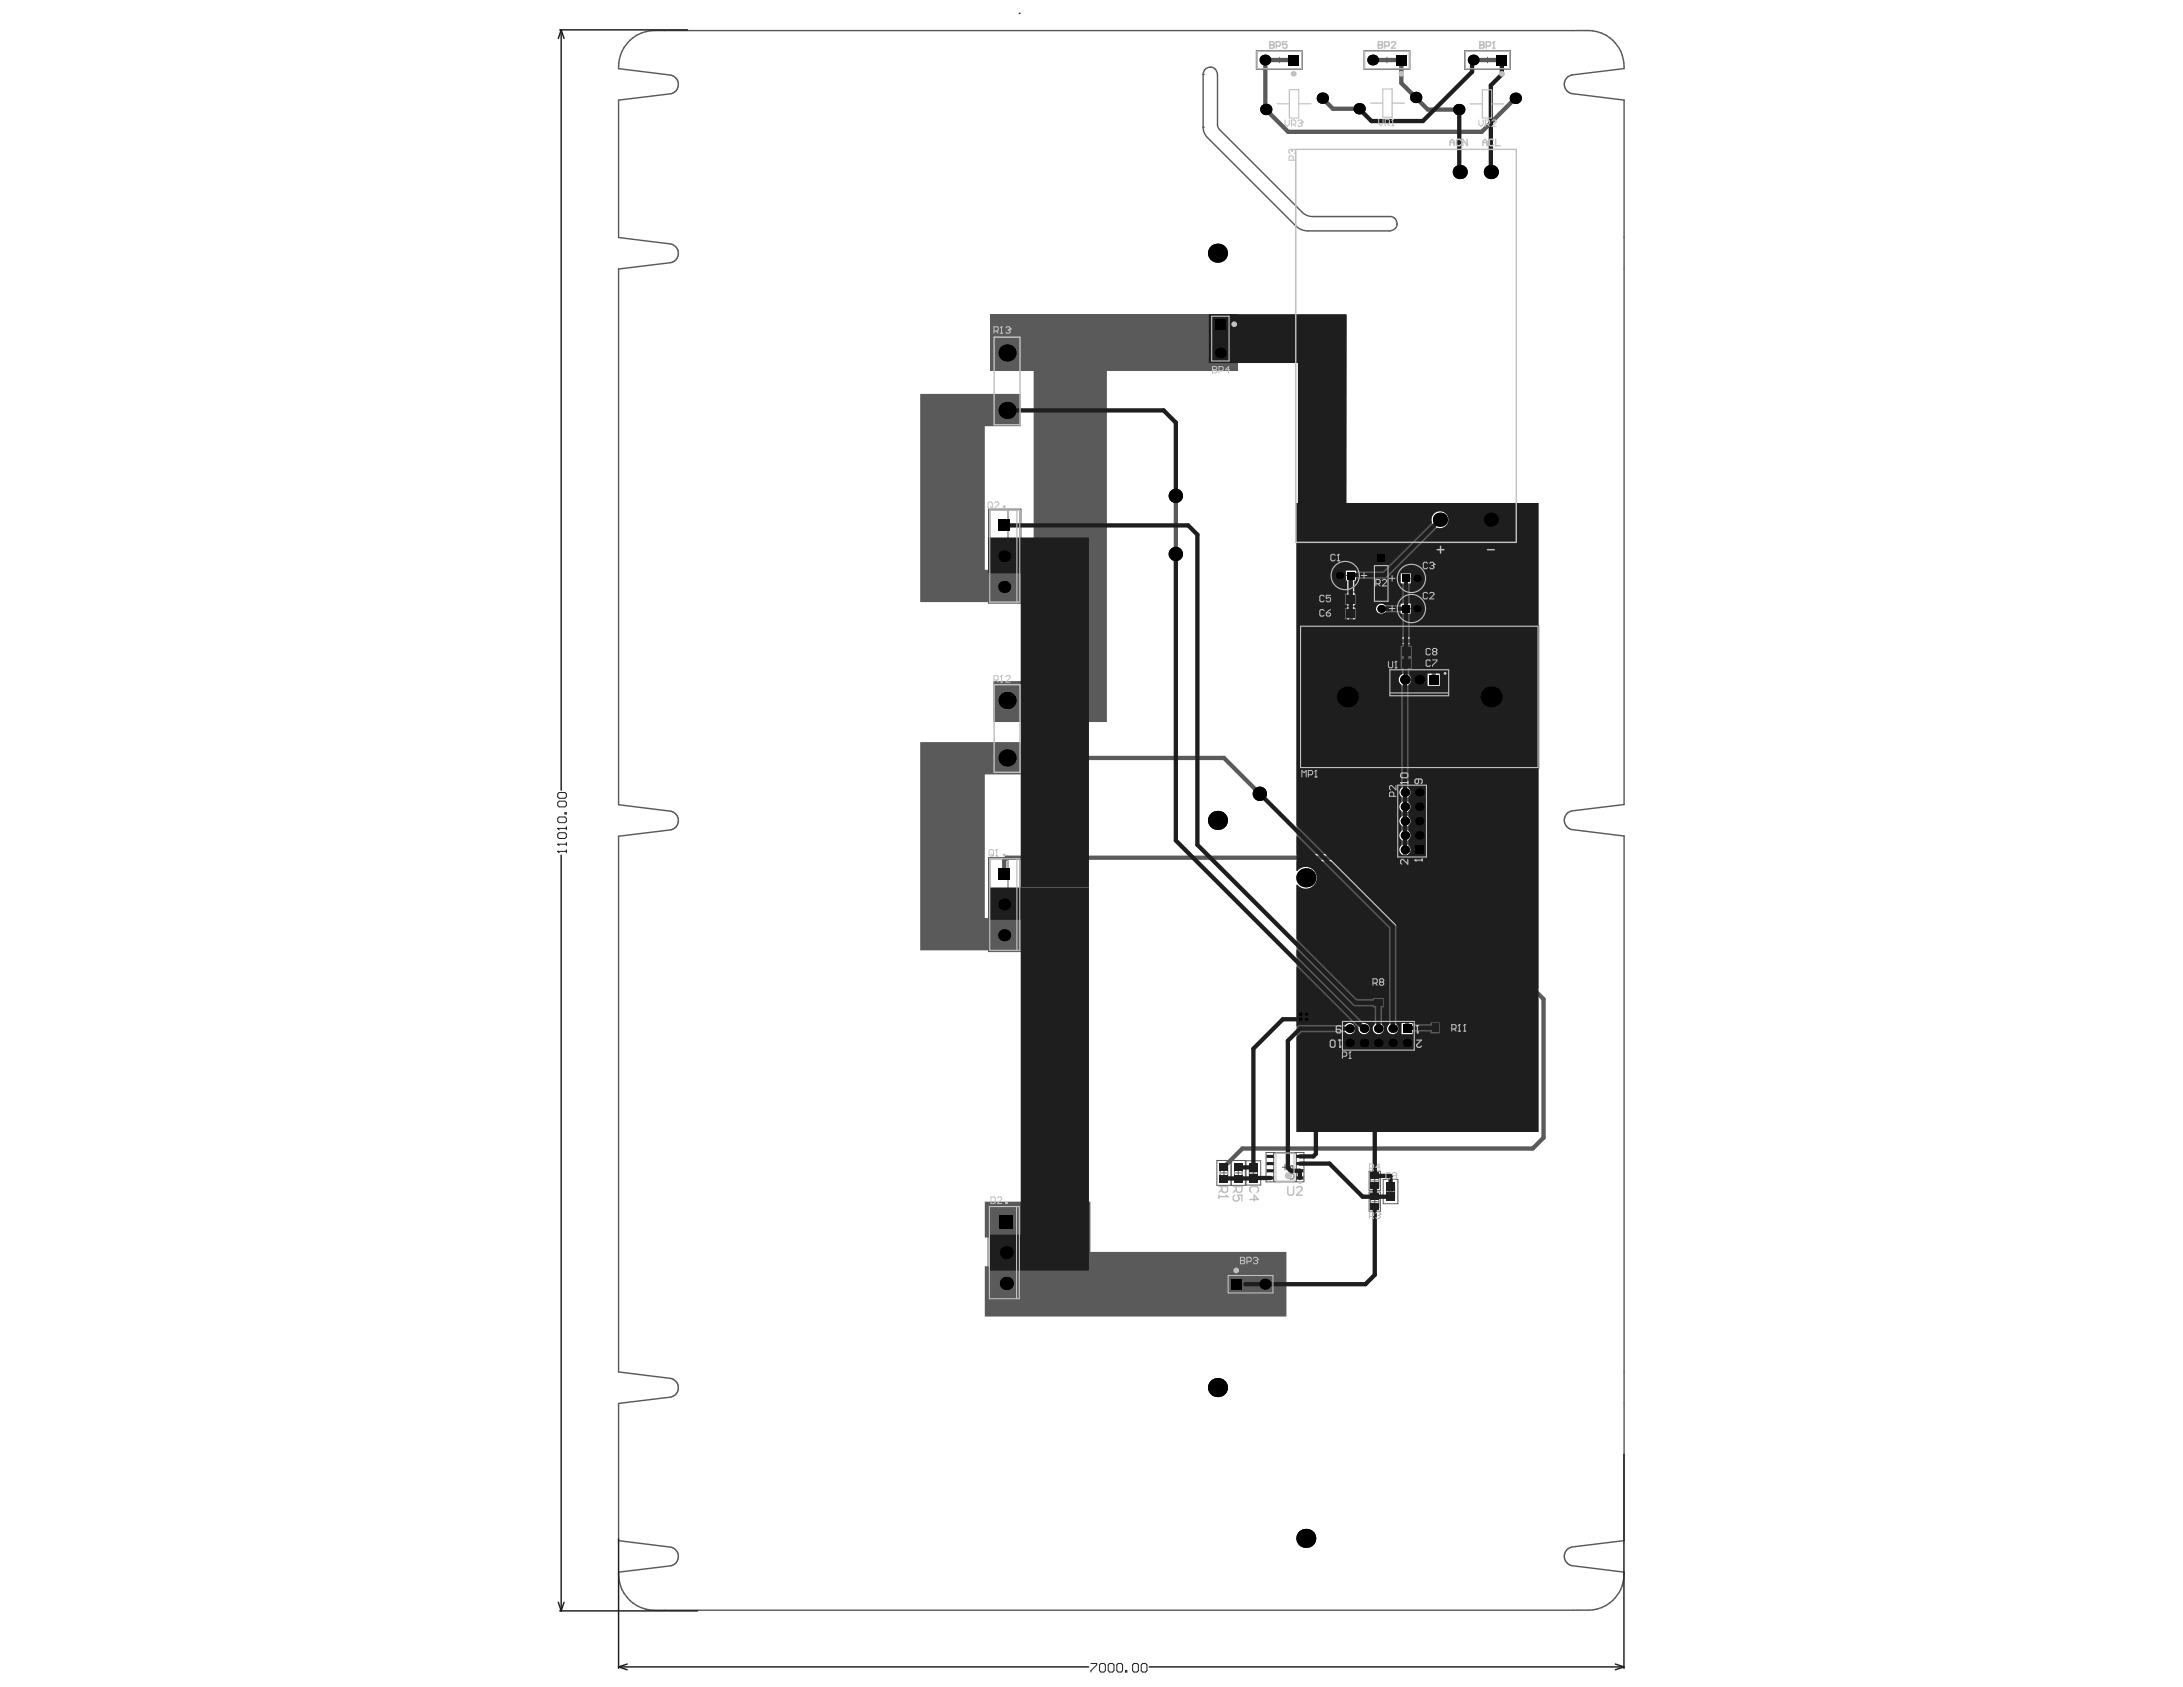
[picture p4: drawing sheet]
<svg xmlns="http://www.w3.org/2000/svg" width="279mm" height="216mm" viewBox="0 0 279 216" stroke-linecap="round" stroke-linejoin="round" font-family="sans-serif">
<g fill="none" stroke="#5a5a5a" stroke-width=".13">
<path d="M160.8 6.5h5.9v2.4h-5.9zM160.9 6.6h5.7v2.2h-5.7zM163.4 7.7h.7M163.7 7.3v.7M174.6 6.5h5.9v2.4h-5.9zM174.7 6.6h5.7v2.2h-5.7zM177.2 7.7h.7M177.5 7.3v.7M187.4 6.5h5.9v2.4h-5.9zM187.5 6.6h5.8v2.2h-5.8zM190 7.7h.7M190.4 7.3v.7"/>
<path d="M155 40.4h2.4v5.9h-2.4zM155.1 40.5h2.2v5.7h-2.2zM155.8 43.3h.8M156.2 43v.7M126.5 65.2h4.2v12h-4.2zM126.7 65.3h3.8v11.7h-3.8zM128.2 71.2h.7M128.5 70.8v.7M129 65.3v11.7M170.6 75.7h3.1v3.8h-3.1zM170.6 77.6h3.1M171.4 76.2h1.6v1h-1.6z"/>
<path d="M171.4 78h1.6v1.1h-1.6zM171.8 73.7h.7M171.8 78.5h.7M171.8 76.7h.7M172.2 73.3v.7M172.2 76.3v.8M172.2 78.2v.7M175.8 70.9h1.9v7.6h-1.9zM175.9 72.4h1.7v4.5h-1.7zM176.4 74.7h.7M176.8 74.3v.7M180.3 77.9h.7"/>
<path d="M180.3 74h.7M180.6 73.7v.7M180.6 77.5v.7M177.9 85.7h7.5v3.3h-7.5zM177.9 88.1h7.5M179.1 82.5h3.1v3.3h-3.1zM179.1 84.3h3.1M179.1 83.9h3.1M179.8 83.9v-1h1.6v1M179.8 84.3v1.1h1.6v-1.1M180.3 83.4h.7M180.3 84.9h.7"/>
<path d="M180.6 83v.8M180.6 84.5v.7M181.3 89.2h.7M181.3 87h.7M181.7 86.6v.7M181.7 88.8v.7M126.5 109.7h4.2v12.1h-4.2zM126.7 109.9h3.8v11.7h-3.8zM128.2 115.8h.7M128.5 115.4v.7M129 109.9v11.7M175.7 126.5h1.4v2.4h-1.4z"/>
<path d="M175.9 126.9h1v1.6h-1zM176.1 127.7h.7M176.4 127.3v.8M183.1 130.8h2.4v1.5h-2.4zM183.5 131h1.6v1.1h-1.6zM183.9 131.5h.8M184.3 131.2v.7M126.5 154.2h4.1v12.2h-4.1zM126.6 154.4h3.9v11.8h-3.9zM128.8 159.9v.8M128.8 154.4v11.8M155.7 148.5h3.7v3.2h-3.7z"/>
<path d="M156.2 149.3h.9v1.6h-.9zM156.3 150.1h.7M156.7 149.7v.8M157.6 148.5v3.2M158 149.3h1v1.6h-1zM158.1 150.1h.8M158.5 149.7v.8M159.5 148.6h1.9v3.1h-1.9zM159.9 149.3h1v1.6h-1zM160.1 150.1h.7M160.4 149.7v.8M162 147.5h4.9v3.8h-4.9z"/>
<path d="M163 147.6h2.9v3.6h-2.9zM164.1 149.4h.7M164.5 149v.7M175.2 149.9h1.5v2.4h-1.5zM175.2 152.6h1.5v2.4h-1.5zM175.4 150.3h1.1v1.6h-1.1zM175.4 153h1.1v1.6h-1.1zM175.6 153.8h.7M175.6 151.1h.7M176 150.8v.7M176 153.4v.7M177 150.9h1.9v3.2h-1.9z"/>
<path d="M177.5 151.7h1v1.6h-1zM177.6 152.5h.7M178 152.1v.8M128.4 160.3h.8M157.1 163.2h5.9v2.3h-5.9zM157.2 163.2h5.7v2.3h-5.7zM159.7 164.4h.7M160.1 164v.7"/>
<circle cx="172.2" cy="73.7" r="1.88"/>
<circle cx="172.2" cy="73.7" r="1.81"/>
<circle cx="180.6" cy="74" r="1.81"/>
<circle cx="180.6" cy="77.9" r="1.81"/>
<circle cx="180.6" cy="74" r="1.88"/>
<circle cx="180.6" cy="77.9" r="1.88"/>
<circle cx="165.3" cy="150.5" r=".36"/>
</g>
<path d="M166.4 80.1h30.5v18.2h-30.5z" fill="none" stroke="#5a5a5a" stroke-width=".14"/>
<g fill="#5a5a5a">
<path d="M181.2 89.1h.1v.3l.2-.3 .1 .4v-.4h.1v.4h-.1l-.2-.4-.1 .4h-.1z"/>
<path d="M180.5 89.1v.3h.2l-.2 .1z"/>
<path d="M180.8 89.3v.2h.2v-.2zM180.8 89.3l.2-.1 .1-.1v.4h-.3z"/>
</g>
<path d="M166.4 80.1h30.5v18.2h-30.5zM166.5 80.1h30.4v18.1h-30.4z" fill="none" stroke="#5a5a5a" stroke-width=".14"/>
<path d="M80.6 5.2a4.6 4.6 0 0 1 3.1-1.3h117.7a9.2 9.2 0 0 1 3.6 .3 4.6 4.6 0 0 1 2.9 4.6l-6.7 .8a1.22 1.22 0 0 0-1 1.2 1.22 1.22 0 0 0 1 1.2l6.7 .8v90.2l-6.7 .8a1.22 1.22 0 0 0-1 1.2 1.22 1.22 0 0 0 1 1.2l6.7 .8v90.2l-6.7 .8a1.22 1.22 0 0 0-1 1.2 1.22 1.22 0 0 0 1 1.2l6.7 .8a4.6 4.6 0 0 1-4.6 4.9h-119.6a4.6 4.6 0 0 1-4.5-4.9l6.7-.8a1.22 1.22 0 0 0 .9-1.2 1.22 1.22 0 0 0-1-1.2l-6.6-.8v-17.6l6.7-.8a1.22 1.22 0 0 0 .9-1.2 1.22 1.22 0 0 0-1-1.2l-6.6-.8v-68.6l6.7-.8a1.22 1.22 0 0 0 .9-1.2 1.22 1.22 0 0 0-1-1.2l-6.6-.8v-68.6l6.7-.8a1.22 1.22 0 0 0 .9-1.2 1.22 1.22 0 0 0-1-1.2l-6.6-.8v-17.6l6.7-.8a1.22 1.22 0 0 0 .9-1.2 1.22 1.22 0 0 0-1-1.2l-6.6-.8a4.7 4.7 0 0 1 1.4-3.6zM154 9.5h.1M154 16.3h.1M154 9.5a.92 .92 0 0 1 1-.9 .92 .92 0 0 1 .8 1v6.4l.1 .4 10.8 10.8a1.84 1.84 0 0 0 1.3 .5h10a.92 .92 0 0 1 .8 1 .92 .92 0 0 1-1 .9h-10.4a2.22 2.22 0 0 1-1.6-.7l-11.3-11.3a1.84 1.84 0 0 1-.5-1.3M154 9.5v6.8" fill="none" stroke="#5a5a5a" stroke-width=".18"/>
<path d="M164.8 149.2h.2l-.2 .4h.2M165.2 149.6l.1-.4 .2 .1v.3" fill="none" stroke="#5a5a5a" stroke-width=".13"/>
<g fill="#5a5a5a">
<path d="M126.8 40.2h31.6v7.2h-31.6z"/>
<path d="M126.8 42.9h14.9v49.5h-14.6v-5.2h5.2v-39.8h-5.5z"/>
<path d="M117.8 50.4h12.8v4.1h-4.6v18.4h4.6v4.2h-12.8z"/>
<path d="M117.8 95h12.8v4.1h-4.6v18.4h4.6v4.1h-12.8z"/>
<path d="M126 153.8h13.6v6.4h25v8.3h-38.6v-6.4h4.6v-3.7h-4.6z"/>
<path d="M165.9 64.4h31v62l-.1 .1-16.5-16.6a1.18 1.18 0 0 1 .2-1 .73 .73 0 0 0-.9-.8 .73 .73 0 0 0-.3 1.2v.8l.2 .4 17.4 17.4v17h-31v-31.7h.1a1.4 1.4 0 0 0 2.1 .2 1.4 1.4 0 0 0 0-2.1 1.4 1.4 0 0 0-2.1 .2l-.1-.1v-1.2h4.5l9.2 9.2v11.5h-.2v1.5h1.4v-1.5h-.2l-.1-11.8-9.7-9.8h-4.9zM183.2 66.5a1.1 1.1 0 0 0 2.2 0 1.1 1.1 0 0 0-2.2 0zM179.3 73.4v1.3h1.3v-1.3zM179.3 77.2v1.3h1.3v-1.3zM176.1 77.9a.7 .7 0 0 0 1.4 0 .7 .7 0 0 0-1.4 0zM172.2 73v1.3h.2v5.2l.2 .4 2.6 2.6h6.2l1.6 1.6v2.1h-.3v1.6h1.6v-1.6h-.3l-.1-2.4-2-2.1-.3-.1h-6l-2.2-2.3v-5h.2v-1.3zM179 87a.81 .81 0 0 0 1.6 0 .81 .81 0 0 0-1.6 0zM179.1 101.4a.73 .73 0 0 0 1.4 0 .73 .73 0 0 0-1.4 0zM179.1 103.2a.73 .73 0 0 0 1.4 0 .73 .73 0 0 0-1.4 0zM179.1 105.1a.73 .73 0 0 0 1.4 0 .73 .73 0 0 0-1.4 0zM179.1 106.9a.73 .73 0 0 0 1.4 0 .73 .73 0 0 0-1.4 0zM177.5 131.6a.75 .75 0 0 0 1.5 0 .75 .75 0 0 0-1.5 0zM175.7 131.6a.73 .73 0 0 0 1.4 0 .73 .73 0 0 0-1.4 0zM173.8 131.6a.75 .75 0 0 0 1.5 0 .75 .75 0 0 0-1.5 0zM172 131.6a.75 .75 0 0 0 1.5 0 .75 .75 0 0 0-1.5 0z"/>
</g>
<path d="M128.5 111.8v-1.7l.4-.3h41.7l2.1 2" fill="none" stroke="#5a5a5a" stroke-width=".55"/>
<circle cx="172.7" cy="111.8" r=".28" fill="#5a5a5a"/>
<path d="M165.6 7.7h-3.7v6.3l3 2.9h24.7l4.3-4.3M169.2 12.6l1.4 1.3h3.4M179.4 7.7v2.9l3.3 3.4h4M188.5 7.7h3.7M150.5 63.5v7.2M172.9 73.6v5.9l2.5 2.5h6.2l1.9 1.9v3.1M128.9 97h27.8l4.5 4.6M179.8 108.8v1.3l17.8 17.8v17.7l-1.4 1.4h-37.2l-2.3 2.3M182.8 117.9v14.8" fill="none" stroke="#5a5a5a" stroke-width=".55"/>
<circle cx="169.2" cy="12.6" r=".28" fill="#5a5a5a"/>
<path d="M175.7 7.7h3.7M172.7 111.8l7.4 7.4v12.4M182.8 132.7l-.7 .8h-2" fill="none" stroke="#5a5a5a" stroke-width=".55"/>
<g fill="#000">
<circle cx="161.9" cy="7.7" r=".69"/>
<circle cx="162" cy="14" r=".72"/>
<circle cx="169.2" cy="12.6" r=".72"/>
<circle cx="174" cy="13.9" r=".72"/>
<circle cx="175.7" cy="7.7" r=".69"/>
<circle cx="181.2" cy="12.5" r=".72"/>
<circle cx="186.7" cy="14" r=".72"/>
<circle cx="188.5" cy="7.7" r=".69"/>
<circle cx="193.9" cy="12.6" r=".72"/>
<circle cx="155.8" cy="32.4" r="1.22"/>
<circle cx="186.8" cy="22" r=".9"/>
<circle cx="190.8" cy="22" r=".9"/>
<circle cx="128.9" cy="52.5" r="1.09"/>
<circle cx="128.9" cy="45.2" r="1.09"/>
<circle cx="156.2" cy="45.2" r=".69"/>
<circle cx="128.5" cy="75.1" r=".76"/>
<circle cx="128.5" cy="71.2" r=".76"/>
<circle cx="150.5" cy="70.9" r=".92"/>
<circle cx="150.5" cy="63.5" r=".92"/>
<circle cx="171.5" cy="73.7" r=".47"/>
<circle cx="176.8" cy="77.9" r=".49"/>
<circle cx="181.4" cy="77.9" r=".47"/>
<circle cx="181.4" cy="74" r=".47"/>
<circle cx="184.3" cy="66.5" r=".9"/>
<circle cx="190.8" cy="66.5" r=".9"/>
<circle cx="128.9" cy="97" r="1.09"/>
<circle cx="128.9" cy="89.6" r="1.09"/>
<circle cx="172.5" cy="89.2" r="1.34"/>
<circle cx="179.8" cy="87" r=".61"/>
<circle cx="181.7" cy="87" r=".61"/>
<circle cx="190.8" cy="89.2" r="1.34"/>
<circle cx="128.5" cy="115.8" r=".76"/>
<circle cx="128.5" cy="119.7" r=".76"/>
<circle cx="155.8" cy="105" r="1.22"/>
<circle cx="161.2" cy="101.6" r=".92"/>
<circle cx="167.1" cy="112.3" r="1.22"/>
<circle cx="179.8" cy="108.8" r=".54"/>
<circle cx="179.8" cy="103.2" r=".54"/>
<circle cx="179.8" cy="101.4" r=".54"/>
<circle cx="179.8" cy="106.9" r=".54"/>
<circle cx="179.8" cy="105.1" r=".54"/>
<circle cx="181.7" cy="103.2" r=".54"/>
<circle cx="181.7" cy="101.4" r=".54"/>
<circle cx="181.7" cy="106.9" r=".54"/>
<circle cx="181.7" cy="105.1" r=".54"/>
<circle cx="166.5" cy="130.4" r=".23"/>
<circle cx="166.5" cy="129.8" r=".23"/>
<circle cx="167.2" cy="130.4" r=".23"/>
<circle cx="167.2" cy="129.8" r=".23"/>
<circle cx="172.7" cy="133.5" r=".54"/>
<circle cx="172.7" cy="131.6" r=".54"/>
<circle cx="174.6" cy="131.6" r=".54"/>
<circle cx="174.6" cy="133.5" r=".54"/>
<circle cx="176.4" cy="127.1" r=".23"/>
<circle cx="176.4" cy="133.5" r=".54"/>
<circle cx="176.4" cy="131.6" r=".54"/>
<circle cx="178.3" cy="133.5" r=".54"/>
<circle cx="178.3" cy="131.6" r=".54"/>
<circle cx="180.1" cy="133.5" r=".54"/>
<circle cx="156.7" cy="149.3" r=".23"/>
<circle cx="128.8" cy="164.3" r=".83"/>
<circle cx="128.8" cy="160.3" r=".83"/>
<circle cx="155.8" cy="177.6" r="1.22"/>
<circle cx="161.9" cy="164.4" r=".69"/>
<circle cx="167.1" cy="196.9" r="1.22"/>
</g>
<g fill="#000">
<path d="M164.9 7h1.4v1.4h-1.4z" fill-rule="evenodd"/>
<path d="M178.7 7h1.3v1.4h-1.3z" fill-rule="evenodd"/>
<path d="M191.5 7h1.4v1.4h-1.4z" fill-rule="evenodd"/>
<path d="M155.5 40.8h1.4v1.4h-1.4z" fill-rule="evenodd"/>
<path d="M127.8 66.5h1.5v1.5h-1.5z" fill-rule="evenodd"/>
<path d="M172.4 73.2h1v.9h-1z" fill-rule="evenodd"/>
<path d="M176.3 70.9h1v1h-1z" fill-rule="evenodd"/>
<path d="M179.4 77.4h1v1h-1z" fill-rule="evenodd"/>
<path d="M179.4 73.6h1v.9h-1z" fill-rule="evenodd"/>
<path d="M182.9 86.4h1.2v1.2h-1.2z" fill-rule="evenodd"/>
<path d="M127.8 111.1h1.5v1.5h-1.5z" fill-rule="evenodd"/>
<path d="M181.1 108.2h1.1v1.1h-1.1z" fill-rule="evenodd"/>
<path d="M179.5 131.1h1.1v1.1h-1.1z" fill-rule="evenodd"/>
<path d="M128 155.5h1.6v1.7h-1.6z" fill-rule="evenodd"/>
<path d="M157.5 163.7h1.4v1.3h-1.4z" fill-rule="evenodd"/>
</g>
<g fill="#1e1e1e">
<path d="M154.7 40.2h17.6l.1 .1-.1 27.8h-6.2v-21.6h-11.4z"/>
<path d="M126.5 68.8h12.9v44.8h-8.8v-40.2h-4.1z"/>
<path d="M126.7 113.6h12.7v49h-12.7v-4.6h3.9v-40.3h-3.9z"/>
<path d="M165.9 64.4h31v80.5h-31v-12.1l.7-.7h5.6a.73 .73 0 0 0 1 .1 .73 .73 0 0 0 0-1.1 .73 .73 0 0 0-1 .1h-5.8l-.5 .1v-7.5l.1-.1 7.9 7.9a.73 .73 0 0 0 .7 .8 .73 .73 0 0 0 .7-.8 .73 .73 0 0 0-.8-.7l-8.6-8.6v-.7l.1-.1 7.1 7.2 .4 .1h2.2v.1h.2v2.2a.73 .73 0 0 0 0 1 .73 .73 0 0 0 1 0 .73 .73 0 0 0 0-1v-2.2h.2v-1.2h-1.4v.2h-2l-7.8-7.8v-6.9h.1a1.4 1.4 0 0 0 2.1 .2 1.4 1.4 0 0 0 0-2.1 1.4 1.4 0 0 0-2.1 .2l-.1-.1v-4.3l.1-.1 11.8 11.8v12.3a.73 .73 0 0 0-.1 1 .73 .73 0 0 0 1.1 0 .73 .73 0 0 0-.1-1v-12.7l-12.8-12.8zM172.2 73v1.3h.2v1.6h-.3v1.5h.3v.4h-.3v1.5h1.5v-1.5h-.3v-.4h.3v-1.5h-.3v-1.6h.3v-.2l3.8-.1 6.5-6.5a1.09 1.09 0 0 0 1.5-.9 1.09 1.09 0 0 0-1.2-1.2 1.09 1.09 0 0 0-.9 1.5l-6.3 6.2h-3.4v-.1zM179.3 73.4v1.3h.2v2.5h-.2v.2h-2.1a.68 .68 0 0 0-.9 .1 .68 .68 0 0 0 0 .9 .68 .68 0 0 0 1 0h2v.1h.2v4.2h-.2v2.9h.1v.7a.8 .8 0 0 0-.1 1.3v13.3a.72 .72 0 0 0 0 1.1v.7a.72 .72 0 0 0 0 1.1v.7a.72 .72 0 0 0 0 1.1v.8a.72 .72 0 0 0 0 1.1v.7a.73 .73 0 0 0 0 1.1 .73 .73 0 0 0 1 0 .73 .73 0 0 0 0-1.1v-.7a.72 .72 0 0 0 0-1.1v-.8a.72 .72 0 0 0 0-1.1v-.7a.72 .72 0 0 0 0-1.1v-.7a.72 .72 0 0 0 0-1.1v-13.3a.79 .79 0 0 0 .1-1.2v-.8h.3v-2.9h-.3v-4.2h.2v-1.3h-.2v-2.5h.2v-1.3zM182.7 86.2v1.6h1.6v-1.6zM179.4 130.9v1.5h1.4v-.4h2.3v.3h1.2v-1.5h-1.2v.3h-2.3v-.2z"/>
</g>
<g fill="none" stroke="#1e1e1e" stroke-width=".55">
<path d="M186.7 14l.1 8M188.5 7.7l-.1 .1v1.4l-6.3 6.3h-6.6l-1.5-1.6M192.2 7.7v1.8l-1.4 1.4v11.1M148.9 52.5l1.6 1.6v9.4M128.5 67.2h23.6l1.2 1.2v39.7l20.2 20.2h2.9v3.3M150.5 70.7v36.9l24.1 24M180 74.1v10.7M184.3 66.5l-7.1 7.1h-4.3v4.9M179.8 87v21.8M161.2 101.6l17.1 17v13M166.7 130.4h-2.5l-3.8 3.8v15.3l-1.9-.2M172.7 131.6h-6.3l-1.6 1.6v16.3l.4 .3h1.2v1"/>
<path d="M174.6 133.5v3.5M180.1 133.5h3.6M180.2 131.5h3.5M160.4 150.8l-3.7 .1M160.4 150.8h.1M162.6 150.8h-2.2M166.4 148.9h3.8l4.2 4.3h3.6M168.4 144.3v3.4l-.3 .3h-1.7M175.8 154.4h.2v8.8l-1.2 1.2h-15.4M176 151.8v1.4M176 153.2h.1M176 144.4v6.1h2v1.3"/>
<path d="M178 153.1v.1"/>
</g>
<circle cx="179.8" cy="108.8" r=".28" fill="#1e1e1e"/>
<path d="M128.9 52.5h20M172.9 78.5h-.1M179.9 77.9h-3.1M179.9 74l.1 .1M180 84.8l-.1 2.1-.1 .1M176.4 133.5v3.5" fill="none" stroke="#1e1e1e" stroke-width=".55"/>
<path d="M180.2 131.5l-.1 .1" fill="none" stroke="#1e1e1e" stroke-width=".28"/>
<g fill="none" stroke="#1e1e1e" stroke-width=".18">
<path d="M71.6 3.8h16.4M71.8 3.8l.4 1.1M71.8 3.8l-.3 1.1M71.8 3.8v97.3M130.5 1.7h.1M71.8 109.4v96.8M79.2 197v16.5M207.8 186.1v27.4M71.5 205.1l.3 1.1M71.6 206.2h17.7M72.2 205.1l-.4 1.1M79.2 213.3l1.1 .4"/>
<path d="M79.2 213.3h60.1M80.3 213l-1.1 .3M147.1 213.3h60.7M206.7 213l1.1 .3M207.8 213.3l-1.1 .4"/>
</g>
<g fill="none" stroke="#1e1e1e" stroke-width=".13">
<path d="M71.4 109h.1M71.4 108h.1M71.4 106h.1M71.4 101.6l.2-.2h.7l.2 .2v.4l-.2 .2h-.7l-.2-.2zM71.4 102.7l.2-.2h.7l.2 .2v.4l-.2 .2h-.7l-.2-.2zM71.4 104.7l.2-.1h.7l.2 .1v.4l-.2 .2h-.7l-.2-.2zM71.4 106.8l.2-.2h.7l.2 .2v.3l-.2 .2h-.7l-.2-.2zM71.4 109h1.1M71.4 109l.2 .1M71.4 108h1.1M71.4 108l.2 .2M71.4 106h1.1"/>
<path d="M71.4 106l.2 .2M72.3 104h.2v.2h-.2zM72.5 105.8v.4M72.5 107.9v.3M72.5 108.8v.3M139.6 212.9h.8v.2l-.8 .7v.2M140.7 213.1l.2-.2h.4l.2 .2v.7l-.2 .2h-.4l-.2-.2zM141.8 213.1l.2-.2h.4l.2 .2v.7l-.2 .2h-.4l-.2-.2zM142.9 213.1l.2-.2h.4l.2 .2v.7l-.2 .2h-.4l-.2-.2zM144 213.8h.2v.2h-.2zM145 213.1l.1-.2h.4l.2 .2v.7l-.2 .2h-.4l-.1-.2zM146.1 213.1l.1-.2h.4l.2 .2v.7l-.2 .2h-.4l-.1-.2z"/>
</g>
<g fill="#000">
<circle cx="161.9" cy="7.7" r=".69"/>
<circle cx="162" cy="14" r=".72"/>
<circle cx="169.2" cy="12.6" r=".72"/>
<circle cx="174" cy="13.9" r=".72"/>
<circle cx="175.7" cy="7.7" r=".69"/>
<circle cx="181.2" cy="12.5" r=".72"/>
<circle cx="186.7" cy="14" r=".72"/>
<circle cx="188.5" cy="7.7" r=".69"/>
<circle cx="193.9" cy="12.6" r=".72"/>
<circle cx="155.8" cy="32.4" r="1.22"/>
<circle cx="186.8" cy="22" r=".9"/>
<circle cx="190.8" cy="22" r=".9"/>
<circle cx="128.9" cy="52.5" r="1.09"/>
<circle cx="128.9" cy="45.2" r="1.09"/>
<circle cx="156.2" cy="45.2" r=".69"/>
<circle cx="128.5" cy="75.1" r=".76"/>
<circle cx="128.5" cy="71.2" r=".76"/>
<circle cx="150.5" cy="70.9" r=".92"/>
<circle cx="150.5" cy="63.5" r=".92"/>
<circle cx="171.5" cy="73.7" r=".47"/>
<circle cx="176.8" cy="77.9" r=".49"/>
<circle cx="181.4" cy="77.9" r=".47"/>
<circle cx="181.4" cy="74" r=".47"/>
<circle cx="184.3" cy="66.5" r=".9"/>
<circle cx="190.8" cy="66.5" r=".9"/>
<circle cx="128.9" cy="97" r="1.09"/>
<circle cx="128.9" cy="89.6" r="1.09"/>
<circle cx="172.5" cy="89.2" r="1.34"/>
<circle cx="179.8" cy="87" r=".61"/>
<circle cx="181.7" cy="87" r=".61"/>
<circle cx="190.8" cy="89.2" r="1.34"/>
<circle cx="128.5" cy="115.8" r=".76"/>
<circle cx="128.5" cy="119.7" r=".76"/>
<circle cx="155.8" cy="105" r="1.22"/>
<circle cx="161.2" cy="101.6" r=".92"/>
<circle cx="167.1" cy="112.3" r="1.22"/>
<circle cx="179.8" cy="108.8" r=".54"/>
<circle cx="179.8" cy="103.2" r=".54"/>
<circle cx="179.8" cy="101.4" r=".54"/>
<circle cx="179.8" cy="106.9" r=".54"/>
<circle cx="179.8" cy="105.1" r=".54"/>
<circle cx="181.7" cy="103.2" r=".54"/>
<circle cx="181.7" cy="101.4" r=".54"/>
<circle cx="181.7" cy="106.9" r=".54"/>
<circle cx="181.7" cy="105.1" r=".54"/>
<circle cx="166.5" cy="130.4" r=".23"/>
<circle cx="166.5" cy="129.8" r=".23"/>
<circle cx="167.2" cy="130.4" r=".23"/>
<circle cx="167.2" cy="129.8" r=".23"/>
<circle cx="172.7" cy="133.5" r=".54"/>
<circle cx="172.7" cy="131.6" r=".54"/>
<circle cx="174.6" cy="131.6" r=".54"/>
<circle cx="174.6" cy="133.5" r=".54"/>
<circle cx="176.4" cy="127.1" r=".23"/>
<circle cx="176.4" cy="133.5" r=".54"/>
<circle cx="176.4" cy="131.6" r=".54"/>
<circle cx="178.3" cy="133.5" r=".54"/>
<circle cx="178.3" cy="131.6" r=".54"/>
<circle cx="180.1" cy="133.5" r=".54"/>
<circle cx="156.7" cy="149.3" r=".23"/>
<circle cx="128.8" cy="164.3" r=".83"/>
<circle cx="128.8" cy="160.3" r=".83"/>
<circle cx="155.8" cy="177.6" r="1.22"/>
<circle cx="161.9" cy="164.4" r=".69"/>
<circle cx="167.1" cy="196.9" r="1.22"/>
</g>
<g fill="#000">
<path d="M164.9 7h1.4v1.4h-1.4z" fill-rule="evenodd"/>
<path d="M178.7 7h1.3v1.4h-1.3z" fill-rule="evenodd"/>
<path d="M191.5 7h1.4v1.4h-1.4z" fill-rule="evenodd"/>
<path d="M155.5 40.8h1.4v1.4h-1.4z" fill-rule="evenodd"/>
<path d="M127.8 66.5h1.5v1.5h-1.5z" fill-rule="evenodd"/>
<path d="M172.4 73.2h1v.9h-1z" fill-rule="evenodd"/>
<path d="M176.3 70.9h1v1h-1z" fill-rule="evenodd"/>
<path d="M179.4 77.4h1v1h-1z" fill-rule="evenodd"/>
<path d="M179.4 73.6h1v.9h-1z" fill-rule="evenodd"/>
<path d="M182.9 86.4h1.2v1.2h-1.2z" fill-rule="evenodd"/>
<path d="M127.8 111.1h1.5v1.5h-1.5z" fill-rule="evenodd"/>
<path d="M181.1 108.2h1.1v1.1h-1.1z" fill-rule="evenodd"/>
<path d="M179.5 131.1h1.1v1.1h-1.1z" fill-rule="evenodd"/>
<path d="M128 155.5h1.6v1.7h-1.6z" fill-rule="evenodd"/>
<path d="M157.5 163.7h1.4v1.3h-1.4z" fill-rule="evenodd"/>
</g>
<g fill="#1e1e1e">
<path d="M156.1 150.4h1.1v.9h-1.1z" fill-rule="evenodd"/>
<path d="M156.1 148.9h1.1v.9h-1.1z" fill-rule="evenodd"/>
<path d="M162.1 147.8h.9v.4h-.9z" fill-rule="evenodd"/>
<path d="M162.1 148.8l.9-.1v.4h-.9z" fill-rule="evenodd"/>
<path d="M162.1 149.7l.9-.1v.4h-.9z" fill-rule="evenodd"/>
<path d="M162.1 150.6h.9v.3l-.9 .1z" fill-rule="evenodd"/>
<path d="M165.9 147.8h.9v.4h-.9z" fill-rule="evenodd"/>
<path d="M165.9 148.8l.9-.1v.4h-.9z" fill-rule="evenodd"/>
<path d="M165.9 149.7l.9-.1v.4h-.9z" fill-rule="evenodd"/>
<path d="M165.9 150.6h.9v.3l-.9 .1z" fill-rule="evenodd"/>
<path d="M157.9 148.9h1.1v.9h-1.1z" fill-rule="evenodd"/>
<path d="M157.9 150.4h1.1v.9h-1.1z" fill-rule="evenodd"/>
<path d="M159.9 150.2h1.1v1.1h-1.1z" fill-rule="evenodd"/>
<path d="M159.9 148.9h1.1v1.1h-1.1z" fill-rule="evenodd"/>
<path d="M175.4 154h1.1v.8h-1.1z" fill-rule="evenodd"/>
<path d="M175.4 152.7h1.1v.9h-1.1z" fill-rule="evenodd"/>
<path d="M175.4 151.3h1.1v.9h-1.1z" fill-rule="evenodd"/>
<path d="M175.4 150.1h1.1v.8h-1.1z" fill-rule="evenodd"/>
<path d="M177.4 151.3h1.1v1.1h-1.1z" fill-rule="evenodd"/>
<path d="M177.4 152.6h1.1v1.1h-1.1z" fill-rule="evenodd"/>
<path d="M184.5 131h.9v1.1h-.9z" fill-rule="evenodd"/>
<path d="M183.3 131h.8v1.1h-.8z" fill-rule="evenodd"/>
<path d="M179.4 82.8h1.1v1.2h-1.1z" fill-rule="evenodd"/>
<path d="M180.8 82.8h1v1.2h-1z" fill-rule="evenodd"/>
<path d="M179.4 84.3h1.1v1.1h-1.1z" fill-rule="evenodd"/>
<path d="M180.8 84.3h1v1.1h-1z" fill-rule="evenodd"/>
<path d="M172.3 78h1.1v1.1h-1.1z" fill-rule="evenodd"/>
<path d="M171 78h1.1v1.1h-1.1z" fill-rule="evenodd"/>
<path d="M172.3 76.1h1.1v1.2h-1.1z" fill-rule="evenodd"/>
<path d="M171 76.1h1.1v1.2h-1.1z" fill-rule="evenodd"/>
<path d="M175.9 126.6h1v.9h-1z" fill-rule="evenodd"/>
<path d="M175.9 127.9h1v.8h-1z" fill-rule="evenodd"/>
</g>
<g fill="none" stroke="#c0c0c0" stroke-width=".14">
<path d="M160.9 6.6h5.7v2.2h-5.7zM163.5 13.3h1.5M165 11.5h1.2v3.6h-1.2zM166.2 13.3h1.6M174.7 6.6h5.7v2.2h-5.7zM175.4 13.2h1.6M177 11.4h1.2v3.6h-1.2zM178.2 13.2h1.5M187.5 6.6h5.8v2.2h-5.8zM188.2 13.3h1.5M189.7 11.5h1.2v3.6h-1.2zM190.9 13.3h1.6"/>
<path d="M155.1 40.5h2.2v5.7h-2.2zM126.7 65.3h3.8v11.7h-3.8zM130.2 65.3v11.7M175.9 72.4h1.7v4.5h-1.7zM166.5 80.1h30.4v18.1h-30.4zM177.9 88.7h7.5M177.9 85.7h7.5v3.3h-7.5zM126.7 109.9h3.8v11.7h-3.8zM130.2 109.9v11.7M178.9 100.5h3.7v9.2h-3.7zM171.8 130.7h9.2v3.7h-9.2zM126.6 154.4h3.9v11.8h-3.9z"/>
<path d="M130.1 154.4v11.8M156.2 150.1h.1M157.1 150.1h.1M158 150.1h.1M159 150.1h.1M163.3 147.6h2.3v3.6h-2.3zM157.2 163.2h5.7v2.3h-5.7z"/>
<circle cx="172.2" cy="73.7" r="1.81"/>
<circle cx="180.6" cy="74" r="1.81"/>
<circle cx="180.6" cy="77.9" r="1.81"/>
</g>
<g fill="none" stroke="#c0c0c0" stroke-width=".18">
<path d="M162.5 5.8h.1M162.5 5.3h.4l.2 .2-.2 .3 .2 .2-.2 .2h-.4zM162.5 5.8h.4M163.3 5.9h.5l.1-.1v-.3l-.1-.2h-.5v.9M164.7 5.3h-.5v.5l.2-.2 .3 .2v.2l-.1 .2h-.3l-.1-.2M165.8 19.1h28.3v50.3h-28.3zM176.4 5.8h.1M176.4 5.3h.4l.2 .2-.2 .3 .2 .2-.2 .2h-.4zM176.4 5.8h.4M177.2 5.9h.5l.1-.1v-.3l-.1-.2h-.5v.9M178.1 5.5l.1-.2h.3l.1 .2v.1l-.5 .6h.5M185.6 18.6v-.5l.3-.3 .2 .3v.5"/>
<path d="M185.6 18.2h.5M187 18l-.2-.2h-.3l-.1 .2v.5l.1 .1h.3l.2-.1M187.8 17.8v.8l-.6-.8v.8M189.4 5.8h.1M189.4 5.3h.4l.1 .2-.1 .3 .1 .2-.1 .2h-.4zM189.4 5.8h.4M189.8 18.2h.5M189.8 18.6v-.5l.3-.3 .2 .3v.5M190.2 5.9h.4l.2-.1v-.3l-.2-.2h-.4v.9M191 6.2h.3M191.2 18l-.2-.2h-.3l-.1 .2v.5l.1 .1h.3l.2-.1M191.2 5.3h.1"/>
<path d="M191.2 5.3l-.2 .2M191.2 5.3v.9M191.4 17.8v.8h.6M127.2 43.2h3.4v11.2h-3.4zM183.9 70.3h.9M184.4 69.9v.9M190.4 70.3h.8M127.2 87.6h3.4v11.2h-3.4zM156 151.9h1.1v.5l-.2 .2h-.3l-.2-.2v-.5M156 153v.3M156 153.1h1.1M156.4 152.2l-.4 .4"/>
<path d="M156.9 153l.2 .1M157.1 153.1h.1M157.8 151.9h1.2v.5l-.2 .2h-.4l-.2-.2v-.5M158 153l-.2 .1v.4l.2 .2h.4l.2-.2-.2-.5h.6v.7M158.2 152.2l-.4 .4M160 153.5h1.1l-.6-.5v.7M160.1 152.6l-.1-.2v-.4l.1-.1h.8l.2 .1v.4l-.2 .2M164.8 151.9v.9l.2 .2h.4l.2-.2v-.9M165.9 152l.2-.1h.4l.2 .1v.2l-.8 .8h.8"/>
<circle cx="128.5" cy="64.8" r=".09"/>
<circle cx="184.9" cy="86.2" r=".09"/>
<circle cx="128.5" cy="109.4" r=".09"/>
<circle cx="128.8" cy="153.9" r=".09"/>
<circle cx="166.4" cy="151.3" r=".09"/>
</g>
<g fill="none" stroke="#c0c0c0" stroke-width=".13">
<path d="M164.5 15.4v.5l.2 .3 .3-.3v-.5M165.2 19.1h.1M165.2 19.1l-.2 .2v.2l.1 .2M165.2 19.1l.2 .2M165.3 15.9h.4l.1-.1v-.3l-.1-.1h-.4v.8M165.4 19.3l.1-.2 .3 .2v.2l-.1 .2M165.4 19.3v.1M165.6 15.9l.2 .3M166.1 15.5l.2-.1h.2l.2 .2M166.4 15.8h.1M166.5 15.8l.2 .1-.2 .3h-.2l-.2-.2M166.7 15.6h.1"/>
<path d="M166.7 15.6l-.2 .2M176.5 15.3v.5l.2 .3 .3-.3v-.5M177.3 15.8h.4l.1-.1v-.3l-.1-.1h-.4v.8M177.6 15.8l.2 .3M178.1 16.1h.3M178.3 15.3h.1M178.3 15.3l-.2 .1M178.3 15.3v.8M189.3 15.4v.5l.3 .3 .2-.3v-.5M190.1 15.9h.4l.2-.1v-.3l-.2-.1h-.4v.8M190.4 15.9l.3 .3M190.9 15.5l.2-.1h.2l.2 .1v.1l-.6 .6h.6"/>
<path d="M165.5 20.5v-.4l-.1-.2h-.3l-.1 .2v.4h.8M127.2 42.4h.4l.2-.2v-.2l-.2-.2h-.4v.8M127.5 42.4l.3 .2M128 42.6h.3M128.2 41.8h.1M128.2 41.8l-.2 .2M128.2 41.8v.8M128.7 42l.2-.2h.2l.2 .3M129 42.2h.1M129.1 42.2l.2 .2-.2 .2h-.2l-.2-.1M129.3 42.1h.1M129.3 42.1l-.2 .1"/>
<path d="M155.2 47.3h.1M155.2 46.9h.4l.1 .1-.1 .3 .1 .3-.1 .1h-.4zM155.2 47.3h.4M156 47.5h.4l.2-.2v-.3l-.2-.1h-.4v.8M157.4 47.3h-.6l.4-.4v.8M126.5 64.4l.1-.2h.3l.1 .2v.5l-.1 .2h-.3l-.1-.2zM126.7 64.8l.3 .3M127.3 64.4l.1-.2h.3l.1 .2v.1l-.5 .6h.5M169.5 78.2l-.2-.2h-.2l-.2 .2v.5l.2 .1h.2l.2-.1M169.5 76.3l-.2-.1h-.2l-.2 .1v.6l.2 .1h.2l.2-.1M169.8 78.4h.4l.1 .3-.1 .1h-.3l-.1-.1zM170.3 78l-.5 .4"/>
<path d="M170.3 76.2h-.5v.4l.2-.1 .3 .1v.3l-.1 .1h-.3l-.1-.1M170.9 71.1l-.2-.2h-.2l-.2 .2v.5l.2 .2h.2l.2-.2M171.2 71.8h.2M171.3 70.9h.1M171.3 70.9v.9M171.3 70.9l-.1 .2M174.2 73.6h.7M174.6 73.3v.7M176.1 74.7h.4l.1-.1v-.3l-.1-.1h-.4v.8M176.4 74.7l.2 .3M176.9 74.3l.2-.1h.2l.2 .1v.1l-.6 .6h.6M177.8 77.9h.7"/>
<path d="M177.8 74h.7M178.2 73.7v.7M178.2 77.5v.7M182.7 72.1l-.1-.1h-.3l-.1 .1v.5l.1 .2h.3l.1-.2M182.7 76l-.1-.2h-.3l-.1 .2v.5l.1 .1h.3l.1-.1M183 72.1l.1-.1h.3l.1 .2M183 76l.1-.2h.3l.1 .2v.1l-.5 .5h.5M183.3 72.4h.1M183.4 72.4l.1 .1-.1 .3h-.3l-.1-.2M183.5 72.2h.1M183.5 72.2l-.1 .2M127.2 87h.4l.2-.1v-.3l-.2-.1h-.4v.8"/>
<path d="M127.5 87l.3 .3M128 87.3h.3M128.2 86.5h.1M128.2 86.5v.8M128.2 86.5l-.2 .1M128.7 86.6l.2-.1h.2l.2 .1v.2l-.6 .5h.6M166.6 99.4v-.8l.3 .3 .3-.3v.8M167.5 99.2h.4l.1-.2v-.3l-.1-.1h-.4v.8M168.3 99.4h.3M168.4 98.6h.1M168.4 98.6l-.1 .1M168.4 98.6v.8"/>
<path d="M177.7 84.6v.7l.1 .2h.3l.2-.2v-.7M178.5 85.5h.3M178.7 84.6h.1M178.7 84.6v.9M178.7 84.6l-.2 .2M183.1 83.1l-.2-.1h-.2l-.2 .1v.6l.2 .1h.2l.2-.1M183.1 84.6l-.2-.1h-.2l-.2 .1v.5l.2 .2h.2l.2-.2M183.4 84.5h.5v.1l-.5 .5v.2M183.5 83.4l-.1-.1 .1-.3h.3l.1 .1-.1 .3M183.5 83.4l-.1 .1 .1 .3h.3l.1-.1-.1-.3M183.5 83.4h.3M126.6 108.9l.1-.2h.3l.1 .2v.5l-.1 .1h-.3l-.1-.1z"/>
<path d="M126.9 109.3l.2 .2M127.4 109.5h.3M127.6 108.7h.1M127.6 108.7v.8M127.6 108.7l-.2 .2M178.4 101.9v-.4l-.1-.1h-.3l-.2 .1v.4h.9M178.7 100.5v.6l-.6-.6-.3 .2v.2l.2 .2M171.8 135.2h.4l.2-.2v-.2l-.2-.2h-.4v.9M172.6 135.5h.3M172.8 134.6h.1M172.8 134.6l-.2 .2M172.8 134.6v.9"/>
<path d="M175.7 125.8h.4l.2-.1v-.3l-.2-.1h-.4v.8M176 125.8l.3 .3M176.7 125.7l-.1-.2 .1-.2h.3l.1 .1-.1 .3M176.7 125.7l-.1 .1 .1 .3h.3l.1-.1-.1-.3M176.7 125.7h.3M185.8 131.7h.4l.2-.2v-.2l-.2-.2h-.4v.9M186.1 131.7l.3 .3M186.6 132h.3M186.8 131.1h.1M186.8 131.1l-.2 .2M186.8 131.1v.9M187.3 132h.3"/>
<path d="M187.5 131.1h.1M187.5 131.1v.9M187.5 131.1l-.2 .2M126.8 153.2h.4l.2 .1v.6l-.2 .1h-.4zM127.7 153.3l.1-.1h.3l.1 .1v.2l-.5 .5h.5M175.3 149.5h.4l.1-.1v-.3l-.1-.1h-.4v.8M175.3 155.7h.4l.1-.2v-.2l-.1-.2h-.4v.8M175.5 149.5l.3 .3M175.5 155.7l.3 .2M176.1 155.3l.1-.2h.3l.1 .3M176.4 155.5h.1M176.5 155.5l.1 .2-.1 .2h-.3l-.1-.1"/>
<path d="M176.6 155.4h.1M176.6 149.4h-.5l.4-.4v.8M176.6 155.4l-.1 .1M177.9 150.2l-.1-.1h-.3l-.1 .1v.6l.1 .1h.3l.1-.1M178.8 150.5h-.5l-.1-.2 .1-.2h.3l.2 .1v.6l-.2 .1h-.3l-.1-.1M158.8 161.3h.1M158.8 160.9h.4l.1 .1-.1 .3 .1 .3-.1 .1h-.4zM158.8 161.3h.4M159.6 161.5h.4l.1-.2v-.3l-.1-.1h-.4v.8M160.4 161l.2-.1h.2l.2 .3M160.7 161.3h.1M160.8 161.3l.2 .2-.2 .2h-.2l-.2-.1"/>
<path d="M161 161.2h.1M161 161.2l-.2 .1"/>
</g>
<g fill="none" stroke="#c0c0c0" stroke-width=".15">
<path d="M179.4 98.9h.6l.2 .2v.3l-.2 .1h-.6l-.1-.1v-.3zM180.2 100v.3M181.6 99.7v.5l-.2 .1h-.1l-.2-.1v-.4l.2-.1h.6l.1 .1v.4l-.1 .1M179.3 100.2h.1M179.3 100.2h.9M179.3 100.2l.1 .1M180.2 110v.6l-.6-.6h-.2l-.1 .1v.3l.1 .2M181.1 110.1h.1M181.1 110.1h.9M181.1 110.1l.2 .1M182 109.9v.3M170.3 133.3l.1-.2h.3l.2 .2v.6l-.2 .1h-.3l-.1-.1z"/>
<path d="M171.3 133.1h.3M171.5 134h.1M171.5 133.1v.9M171.6 133.9l-.1 .1M171.6 131.4l-.1-.1h-.3l-.2 .1v.6l.2 .2h.3l.1-.2v-.1l-.1-.2h-.5M181.3 131.3h.3M181.3 133.1h.6l-.6 .6v.2l.2 .1h.3l.1-.1M181.4 132.2h.1M181.4 131.3v.9M181.6 132l-.2 .2"/>
</g>
<circle cx="164.9" cy="150.5" r=".22" fill="none" stroke="#c0c0c0" stroke-width=".43"/>
<g fill="none" stroke="#c0c0c0" stroke-width=".36">
<circle cx="165.6" cy="9.4" r=".18"/>
<circle cx="179.4" cy="9.4" r=".18"/>
<circle cx="192.2" cy="9.4" r=".18"/>
<circle cx="158" cy="41.5" r=".18"/>
<circle cx="158.2" cy="162.6" r=".18"/>
</g>
</svg>
